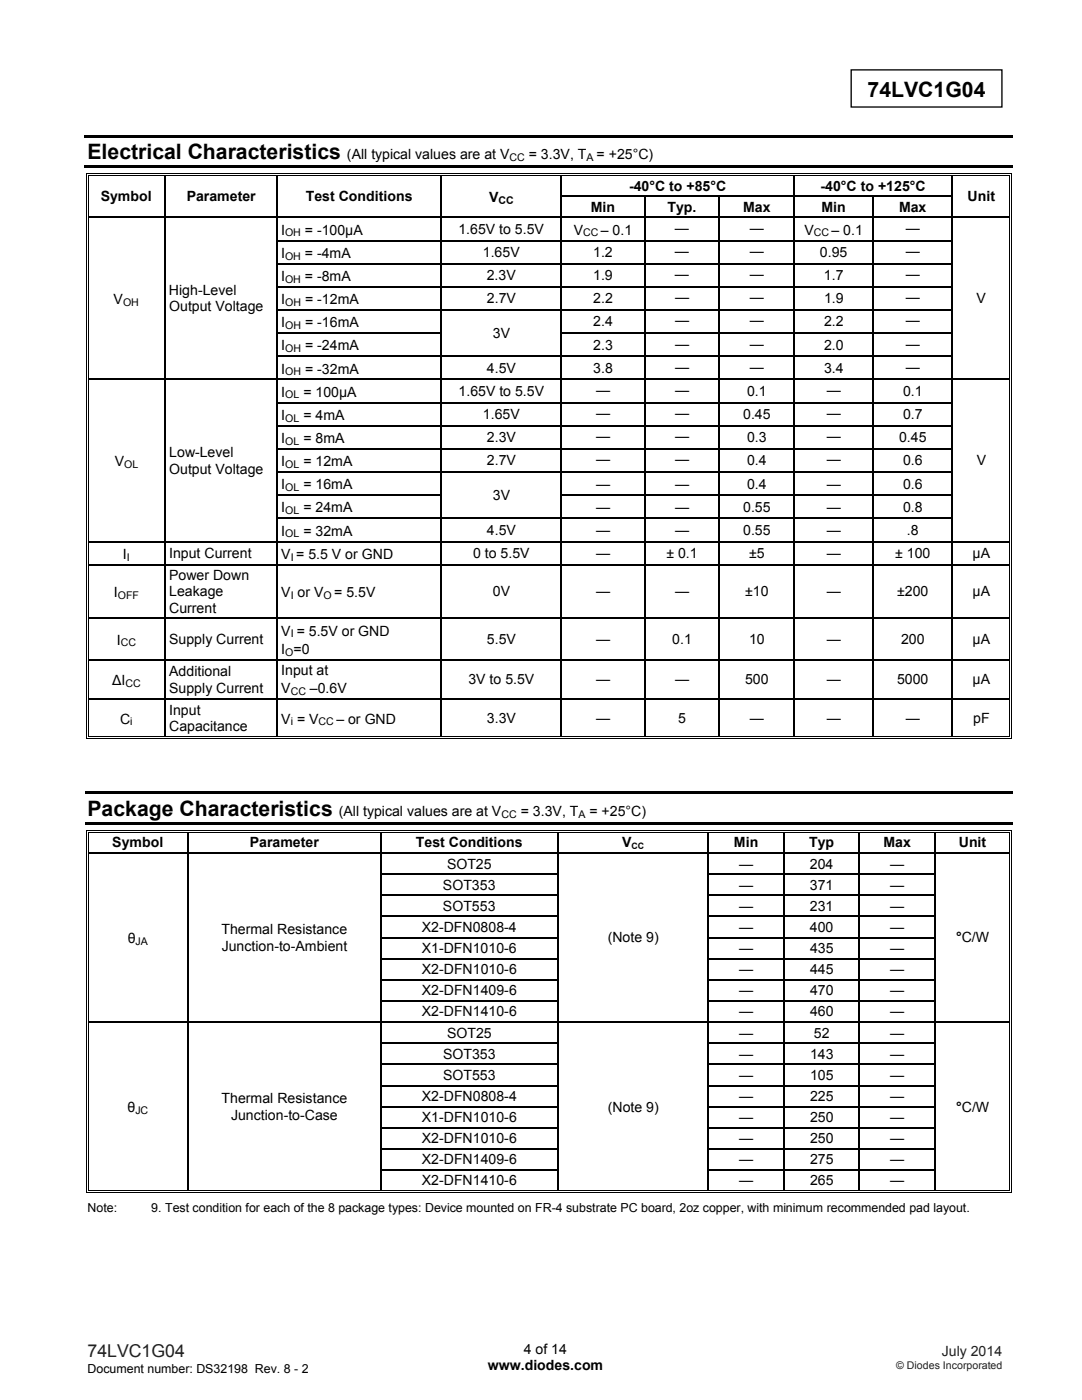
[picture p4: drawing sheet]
<svg xmlns="http://www.w3.org/2000/svg" width="216mm" height="279mm" viewBox="0 0 216 279" stroke-linecap="round" stroke-linejoin="round" font-family="sans-serif">
<defs><g id="words">
<g font-size="4.2">
<text x="173.1" y="19.3">74LVC1G04</text>
<text x="17.5" y="31.7">Electrical Characteristics</text>
<text x="17.5" y="162.8">Package Characteristics</text>
</g>
<text font-size="3.5" fill="#231f20" x="17.5" y="270.9">74LVC1G04</text>
<g font-size="2.8">
<text x="69.2" y="31.7">(All typical values are at V</text>
<text x="105.5" y="31.7">= 3.3V, T</text>
<text x="119" y="31.7">= +25°C)</text>
<text x="20.1" y="40.2">Symbol</text>
<text x="37.3" y="40.2">Parameter</text>
<text x="61" y="40.2">Test Conditions</text>
<text x="97.6" y="40.3">V</text>
<text x="125.5" y="38">-40°C to +85°C</text>
<text x="163.7" y="38">-40°C to +125°C</text>
<text x="193.1" y="40.2">Unit</text>
<text x="56.1" y="46.8">I</text>
<text x="60.8" y="46.8">= -100μA</text>
<text x="91.5" y="46.7">1.65V to 5.5V</text>
<text x="114.5" y="46.8">V</text>
<text x="117.9" y="42.2">Min</text>
<text x="119.9" y="46.8">– 0.1</text>
<text x="133.2" y="42.2">Typ.</text>
<text x="134.7" y="46.5">—</text>
<text x="148.3" y="42.2">Max</text>
<text x="149.6" y="46.5">—</text>
<text x="160.5" y="46.8">V</text>
<text x="163.9" y="42.2">Min</text>
<text x="165.9" y="46.8">– 0.1</text>
<text x="179.4" y="42.2">Max</text>
<text x="180.7" y="46.5">—</text>
<text x="56.1" y="51.4">I</text>
<text x="60.8" y="51.4">= -4mA</text>
<text x="96.4" y="51.3">1.65V</text>
<text x="118.4" y="51.3">1.2</text>
<text x="134.7" y="51.1">—</text>
<text x="149.6" y="51.1">—</text>
<text x="163.6" y="51.3">0.95</text>
<text x="180.7" y="51.1">—</text>
<text x="33.7" y="58.9">High-Level</text>
<text x="56.1" y="56">I</text>
<text x="60.8" y="56">= -8mA</text>
<text x="97.1" y="55.9">2.3V</text>
<text x="118.4" y="55.9">1.9</text>
<text x="134.7" y="55.7">—</text>
<text x="149.6" y="55.7">—</text>
<text x="164.4" y="55.9">1.7</text>
<text x="180.7" y="55.7">—</text>
<text x="22.7" y="60.7">V</text>
<text x="33.8" y="62.1">Output Voltage</text>
<text x="56.1" y="60.7">I</text>
<text x="56.1" y="65.3">I</text>
<text x="60.9" y="60.7">= -12mA</text>
<text x="60.9" y="65.3">= -16mA</text>
<text x="97.2" y="60.5">2.7V</text>
<text x="118.4" y="60.5">2.2</text>
<text x="118.4" y="65.2">2.4</text>
<text x="134.7" y="60.3">—</text>
<text x="134.7" y="65">—</text>
<text x="149.6" y="60.3">—</text>
<text x="149.6" y="65">—</text>
<text x="164.4" y="60.5">1.9</text>
<text x="164.4" y="65.2">2.2</text>
<text x="180.7" y="60.3">—</text>
<text x="180.7" y="65">—</text>
<text x="194.9" y="60.5">V</text>
<text x="56.1" y="69.9">I</text>
<text x="60.9" y="69.9">= -24mA</text>
<text x="98.3" y="67.5">3V</text>
<text x="118.4" y="69.8">2.3</text>
<text x="134.7" y="69.6">—</text>
<text x="149.6" y="69.6">—</text>
<text x="164.4" y="69.8">2.0</text>
<text x="180.7" y="69.6">—</text>
<text x="56.1" y="74.5">I</text>
<text x="60.9" y="74.5">= -32mA</text>
<text x="97.2" y="74.4">4.5V</text>
<text x="118.4" y="74.4">3.8</text>
<text x="134.7" y="74.2">—</text>
<text x="149.6" y="74.2">—</text>
<text x="164.4" y="74.4">3.4</text>
<text x="180.7" y="74.2">—</text>
<text x="56.1" y="83.8">I</text>
<text x="56.1" y="79.2">I</text>
<text x="60.5" y="79.2">= 100μA</text>
<text x="60.5" y="83.8">= 4mA</text>
<text x="91.5" y="79">1.65V to 5.5V</text>
<text x="96.4" y="83.7">1.65V</text>
<text x="118.9" y="78.8">—</text>
<text x="118.9" y="83.4">—</text>
<text x="134.7" y="78.8">—</text>
<text x="134.7" y="83.4">—</text>
<text x="148.3" y="83.7">0.45</text>
<text x="149.1" y="79">0.1</text>
<text x="165" y="78.8">—</text>
<text x="165" y="83.4">—</text>
<text x="180.2" y="79">0.1</text>
<text x="180.2" y="83.7">0.7</text>
<text x="56.1" y="88.4">I</text>
<text x="60.5" y="88.4">= 8mA</text>
<text x="97.2" y="88.3">2.3V</text>
<text x="118.9" y="88.1">—</text>
<text x="134.7" y="88.1">—</text>
<text x="149.1" y="88.3">0.3</text>
<text x="165" y="88.1">—</text>
<text x="179.4" y="88.3">0.45</text>
<text x="22.9" y="93">V</text>
<text x="33.8" y="91.3">Low-Level</text>
<text x="33.8" y="94.5">Output Voltage</text>
<text x="56.1" y="93">I</text>
<text x="60.5" y="93">= 12mA</text>
<text x="97.2" y="92.9">2.7V</text>
<text x="118.9" y="92.7">—</text>
<text x="134.7" y="92.7">—</text>
<text x="149.1" y="92.9">0.4</text>
<text x="165" y="92.7">—</text>
<text x="180.2" y="92.9">0.6</text>
<text x="194.9" y="92.9">V</text>
<text x="56.1" y="97.6">I</text>
<text x="60.5" y="97.6">= 16mA</text>
<text x="98.3" y="99.8">3V</text>
<text x="118.9" y="97.5">—</text>
<text x="134.7" y="97.5">—</text>
<text x="149.1" y="97.5">0.4</text>
<text x="165" y="97.5">—</text>
<text x="180.2" y="97.5">0.6</text>
<text x="56.1" y="102.3">I</text>
<text x="56.1" y="106.9">I</text>
<text x="60.5" y="102.3">= 24mA</text>
<text x="60.5" y="106.9">= 32mA</text>
<text x="97.2" y="106.7">4.5V</text>
<text x="118.9" y="106.7">—</text>
<text x="118.9" y="102.1">—</text>
<text x="134.7" y="106.7">—</text>
<text x="134.7" y="102.1">—</text>
<text x="148.3" y="106.7">0.55</text>
<text x="148.3" y="102.1">0.55</text>
<text x="165" y="106.7">—</text>
<text x="165" y="102.1">—</text>
<text x="180.2" y="102.1">0.8</text>
<text x="181" y="106.7">.8</text>
<text x="24.5" y="111.5">I</text>
<text x="33.8" y="111.4">Input Current</text>
<text x="56.1" y="111.5">V = 5.5 V or GND</text>
<text x="94.4" y="111.4">0 to 5.5V</text>
<text x="118.9" y="111.4">—</text>
<text x="133" y="111.4">± 0.1</text>
<text x="149.5" y="111.4">±5</text>
<text x="165" y="111.4">—</text>
<text x="178.6" y="111.4">± 100</text>
<text x="194.1" y="111.4">μA</text>
<text x="22.7" y="119.2">I</text>
<text x="33.8" y="115.8">Power Down</text>
<text x="33.8" y="119">Leakage</text>
<text x="56.1" y="119.2">V or V</text>
<text x="66.7" y="119.2">= 5.5V</text>
<text x="98.3" y="119">0V</text>
<text x="118.9" y="119">—</text>
<text x="134.7" y="119">—</text>
<text x="148.7" y="119">±10</text>
<text x="165" y="119">—</text>
<text x="179" y="119">±200</text>
<text x="194.1" y="119">μA</text>
<text x="33.8" y="122.3">Current</text>
<text x="23.3" y="128.7">I</text>
<text x="33.8" y="128.5">Supply Current</text>
<text x="56.1" y="130.5">I =0</text>
<text x="56.1" y="126.9">V = 5.5V or GND</text>
<text x="97.2" y="128.5">5.5V</text>
<text x="118.9" y="128.5">—</text>
<text x="134.2" y="128.5">0.1</text>
<text x="149.5" y="128.5">10</text>
<text x="165" y="128.5">—</text>
<text x="179.8" y="128.5">200</text>
<text x="194.1" y="128.5">μA</text>
<text x="22.4" y="136.7">∆I</text>
<text x="33.8" y="135">Additional</text>
<text x="56.1" y="134.8">Input at</text>
<text x="93.5" y="136.6">3V to 5.5V</text>
<text x="118.9" y="136.6">—</text>
<text x="134.7" y="136.6">—</text>
<text x="148.7" y="136.6">500</text>
<text x="165" y="136.6">—</text>
<text x="179" y="136.6">5000</text>
<text x="194.1" y="136.6">μA</text>
<text x="33.8" y="138.2">Supply Current</text>
<text x="33.8" y="142.6">Input</text>
<text x="56.1" y="138.4">V</text>
<text x="61.8" y="138.4">–0.6V</text>
<text x="24" y="144.4">C</text>
<text x="33.8" y="145.9">Capacitance</text>
<text x="56.1" y="144.4">V = V</text>
<text x="67.1" y="144.4">– or GND</text>
<text x="97.2" y="144.3">3.3V</text>
<text x="118.9" y="144.3">—</text>
<text x="135.3" y="144.3">5</text>
<text x="149.6" y="144.3">—</text>
<text x="165" y="144.3">—</text>
<text x="180.7" y="144.3">—</text>
<text x="194.2" y="144.3">pF</text>
<text x="67.6" y="162.8">(All typical values are at V</text>
<text x="103.9" y="162.8">= 3.3V, T</text>
<text x="117.6" y="162.8">= +25°C)</text>
<text x="22.4" y="169.1">Symbol</text>
<text x="49.8" y="169.1">Parameter</text>
<text x="83" y="169.1">Test Conditions</text>
<text x="89.2" y="173.3">SOT25</text>
<text x="124.1" y="169.1">V</text>
<text x="146.5" y="169.1">Min</text>
<text x="147.5" y="173.3">—</text>
<text x="161.4" y="169.1">Typ</text>
<text x="161.6" y="173.3">204</text>
<text x="176.3" y="169.1">Max</text>
<text x="177.6" y="173.3">—</text>
<text x="191.3" y="169.1">Unit</text>
<text x="88.4" y="177.6">SOT353</text>
<text x="147.5" y="177.6">—</text>
<text x="161.6" y="177.6">371</text>
<text x="177.6" y="177.6">—</text>
<text x="84.2" y="186">X2-DFN0808-4</text>
<text x="88.4" y="181.8">SOT553</text>
<text x="147.5" y="186">—</text>
<text x="147.5" y="181.8">—</text>
<text x="161.6" y="186">400</text>
<text x="161.6" y="181.8">231</text>
<text x="177.6" y="186">—</text>
<text x="177.6" y="181.8">—</text>
<text x="25.5" y="188.2">θ</text>
<text x="44.2" y="186.5">Thermal Resistance</text>
<text x="44.2" y="189.7">Junction-to-Ambient</text>
<text x="84.2" y="190.2">X1-DFN1010-6</text>
<text x="121.3" y="188.1">(Note 9)</text>
<text x="147.5" y="190.2">—</text>
<text x="161.6" y="190.2">435</text>
<text x="177.6" y="190.2">—</text>
<text x="190.8" y="188.1">°C/W</text>
<text x="84.2" y="194.4">X2-DFN1010-6</text>
<text x="147.5" y="194.4">—</text>
<text x="161.6" y="194.4">445</text>
<text x="177.6" y="194.4">—</text>
<text x="84.2" y="198.6">X2-DFN1409-6</text>
<text x="84.2" y="202.8">X2-DFN1410-6</text>
<text x="147.5" y="198.6">—</text>
<text x="147.5" y="202.8">—</text>
<text x="161.6" y="198.6">470</text>
<text x="161.6" y="202.8">460</text>
<text x="177.6" y="198.6">—</text>
<text x="177.6" y="202.8">—</text>
<text x="89.2" y="207.1">SOT25</text>
<text x="147.5" y="207.1">—</text>
<text x="162.4" y="207.1">52</text>
<text x="177.6" y="207.1">—</text>
<text x="88.4" y="211.3">SOT353</text>
<text x="88.4" y="215.5">SOT553</text>
<text x="147.5" y="211.3">—</text>
<text x="147.5" y="215.5">—</text>
<text x="161.6" y="211.3">143</text>
<text x="161.6" y="215.5">105</text>
<text x="177.6" y="211.3">—</text>
<text x="177.6" y="215.5">—</text>
<text x="25.4" y="222">θ</text>
<text x="44.2" y="220.2">Thermal Resistance</text>
<text x="84.2" y="219.7">X2-DFN0808-4</text>
<text x="121.3" y="221.8">(Note 9)</text>
<text x="147.5" y="219.7">—</text>
<text x="161.6" y="219.7">225</text>
<text x="177.6" y="219.7">—</text>
<text x="190.8" y="221.8">°C/W</text>
<text x="46.1" y="223.4">Junction-to-Case</text>
<text x="84.2" y="223.9">X1-DFN1010-6</text>
<text x="147.5" y="223.9">—</text>
<text x="161.6" y="223.9">250</text>
<text x="177.6" y="223.9">—</text>
<text x="84.2" y="228.1">X2-DFN1010-6</text>
<text x="84.2" y="232.4">X2-DFN1409-6</text>
<text x="147.5" y="228.1">—</text>
<text x="147.5" y="232.4">—</text>
<text x="161.6" y="228.1">250</text>
<text x="161.6" y="232.4">275</text>
<text x="177.6" y="228.1">—</text>
<text x="177.6" y="232.4">—</text>
<text x="84.2" y="236.6">X2-DFN1410-6</text>
<text x="147.5" y="236.6">—</text>
<text x="161.6" y="236.6">265</text>
<text x="177.6" y="236.6">—</text>
<text x="97.3" y="273.5">www.diodes.com</text>
<text x="104.5" y="270.2">4 of 14</text>
</g>
<text font-size="2.8" fill="#231f20" x="187.9" y="270.6">July 2014</text>
<g font-size="2.5">
<text x="17.5" y="241.8">Note:</text>
<text x="30.2" y="241.8">9. Test condition for each of the 8 package types: Device mounted on FR-4 substrate PC board, 2oz copper, with minimum recommended pad layout.</text>
<text x="17.5" y="274">Document number: DS32198 Rev. 8 - 2</text>
</g>
<g font-size="2.1">
<text x="101.7" y="32.1">CC</text>
<text x="117" y="32.1">A</text>
<text x="99.5" y="40.6">CC</text>
<text x="56.9" y="47.2">OH</text>
<text x="116.4" y="47.2">CC</text>
<text x="162.4" y="47.2">CC</text>
<text x="56.9" y="51.8">OH</text>
<text x="56.9" y="56.4">OH</text>
<text x="24.6" y="61">OH</text>
<text x="56.9" y="61">OH</text>
<text x="56.9" y="65.7">OH</text>
<text x="56.9" y="70.3">OH</text>
<text x="56.9" y="74.9">OH</text>
<text x="56.9" y="79.5">OL</text>
<text x="56.9" y="84.1">OL</text>
<text x="56.9" y="88.8">OL</text>
<text x="24.8" y="93.4">OL</text>
<text x="56.9" y="93.4">OL</text>
<text x="56.9" y="98">OL</text>
<text x="56.9" y="102.6">OL</text>
<text x="56.9" y="107.3">OL</text>
<text x="25.3" y="111.9">I</text>
<text x="58" y="111.9">I</text>
<text x="23.5" y="119.5">OFF</text>
<text x="58" y="119.5">I</text>
<text x="64.6" y="119.5">O</text>
<text x="24.1" y="129">CC</text>
<text x="56.9" y="130.9">O</text>
<text x="58" y="127.2">I</text>
<text x="25" y="137.1">CC</text>
<text x="58" y="138.7">CC</text>
<text x="26" y="144.8">i</text>
<text x="58" y="144.8">i</text>
<text x="63.6" y="144.8">CC</text>
<text x="100.1" y="163.2">CC</text>
<text x="115.4" y="163.2">A</text>
<text x="27.1" y="188.6">JA</text>
<text x="27" y="222.3">JC</text>
</g>
<text font-size="2.1" fill="#231f20" x="178.8" y="273.2">© Diodes Incorporated</text>
<text font-size="1.8" x="126" y="169.5">CC</text>
</g></defs>
<path d="M169.8 13.9h30.1v7.5h-30.1z" fill="none" stroke="#000" stroke-width=".26"/>
<g fill="#000">
<path d="M16.9 26.9h185.2v.5h-185.2zM16.9 33h185.2v.5h-185.2zM17.2 34.6h.2v.5h-.2zM17.2 34.6h.5v.1h-.5zM17.2 39.1h.2v.2h-.2zM17.5 34.9h.2v.2h-.2zM17.5 39.1h.2v.2h-.2zM32.8 35.1h.3zM32.8 34.6h.5v.1h-.5zM32.8 34.9h.5v.2h-.5zM32.8 39.1h.3v.2h-.3zM55.2 35.1h.3z"/>
<path d="M55.2 34.6h.5v.1h-.5zM55.2 34.9h.5v.2h-.5zM55.2 39.1h.3v.2h-.3zM87.9 35.1h.3zM87.9 34.6h.5v.1h-.5zM87.9 34.9h.5v.2h-.5zM87.9 39.1h.3v.2h-.3zM111.9 35.1h.3zM111.9 34.6h.5v.1h-.5zM111.9 34.9h.5v.2h-.5zM111.9 39.1h.3v.2h-.3zM128.5 39.1h.3v.2h-.3z"/>
<path d="M143.4 39.1h.3v.2h-.3zM158.3 35.1h.3zM158.3 34.6h.6v.1h-.6zM158.3 34.9h.6v.2h-.6zM158.3 39.1h.3v.2h-.3zM174.1 39.1h.3v.2h-.3zM189.9 35.1h.2zM189.9 34.6h.5v.1h-.5zM189.9 34.9h.5v.2h-.5zM189.9 39.1h.2v.2h-.2zM201.4 34.6h.5v.1h-.5zM201.4 34.9h.1v.2h-.1z"/>
<path d="M201.4 39.1h.1v.2h-.1zM201.7 34.6h.2v.5h-.2zM201.7 39.1h.2v.2h-.2zM17.2 43.3h.2v.2h-.2zM17.2 47.9h.2v.3h-.2zM17.2 52.5h.2v.3h-.2zM17.2 57.1h.2v.3h-.2zM17.5 43.3h.2v.2h-.2zM17.5 47.9h.2v.3h-.2zM17.5 52.5h.2v.3h-.2zM17.5 57.1h.2v.3h-.2zM32.8 43.3h.3v.2h-.3z"/>
<path d="M32.8 47.9h.3v.3h-.3zM32.8 52.5h.3v.3h-.3zM32.8 57.1h.3v.3h-.3zM55.2 43.3h.3v.2h-.3zM55.2 47.9h.3v.3h-.3zM55.2 52.5h.3v.3h-.3zM55.2 57.1h.3v.3h-.3zM87.9 43.3h.3v.2h-.3zM87.9 47.9h.3v.3h-.3zM87.9 52.5h.3v.3h-.3zM87.9 57.1h.3v.3h-.3zM111.9 43.3h.3v.2h-.3z"/>
<path d="M111.9 47.9h.3v.3h-.3zM111.9 52.5h.3v.3h-.3zM111.9 57.1h.3v.3h-.3zM128.5 43.3h.3v.2h-.3zM128.5 47.9h.3v.3h-.3zM128.5 52.5h.3v.3h-.3zM128.5 57.1h.3v.3h-.3zM143.4 43.3h.3v.2h-.3zM143.4 47.9h.3v.3h-.3zM143.4 52.5h.3v.3h-.3zM143.4 57.1h.3v.3h-.3zM158.3 43.3h.3v.2h-.3z"/>
<path d="M158.3 47.9h.3v.3h-.3zM158.3 52.5h.3v.3h-.3zM158.3 57.1h.3v.3h-.3zM174.1 43.3h.3v.2h-.3zM174.1 47.9h.3v.3h-.3zM174.1 52.5h.3v.3h-.3zM174.1 57.1h.3v.3h-.3zM189.9 43.3h.2v.2h-.2zM189.9 47.9h.2v.3h-.2zM189.9 52.5h.2v.3h-.2zM189.9 57.1h.2v.3h-.2zM201.4 43.3h.1v.2h-.1z"/>
<path d="M201.4 47.9h.1v.3h-.1zM201.4 52.5h.1v.3h-.1zM201.4 57.1h.1v.3h-.1zM201.7 43.3h.2v.2h-.2zM201.7 47.9h.2v.3h-.2zM201.7 52.5h.2v.3h-.2zM201.7 57.1h.2v.3h-.2zM17.2 61.7h.2v.3h-.2zM17.2 66.4h.2v.3h-.2zM17.2 71h.2v.3h-.2zM17.2 75.6h.2v.3h-.2zM17.5 61.7h.2v.3h-.2z"/>
<path d="M17.5 66.4h.2v.3h-.2zM17.5 71h.2v.3h-.2zM17.5 75.6h.2v.3h-.2zM32.8 61.7h.3v.3h-.3zM32.8 66.4h.3v.3h-.3zM32.8 71h.3v.3h-.3zM32.8 75.6h.3v.3h-.3zM55.2 61.7h.3v.3h-.3zM55.2 66.4h.3v.3h-.3zM55.2 71h.3v.3h-.3zM55.2 75.6h.3v.3h-.3zM87.9 61.7h.3v.3h-.3z"/>
<path d="M87.9 66.4h.3v.3h-.3zM87.9 71h.3v.3h-.3zM87.9 75.6h.3v.3h-.3zM111.9 61.7h.3v.3h-.3zM111.9 66.4h.3v.3h-.3zM111.9 71h.3v.3h-.3zM111.9 75.6h.3v.3h-.3zM128.5 61.7h.3v.3h-.3zM128.5 66.4h.3v.3h-.3zM128.5 71h.3v.3h-.3zM128.5 75.6h.3v.3h-.3zM143.4 61.7h.3v.3h-.3z"/>
<path d="M143.4 66.4h.3v.3h-.3zM143.4 71h.3v.3h-.3zM143.4 75.6h.3v.3h-.3zM158.3 61.7h.3v.3h-.3zM158.3 66.4h.3v.3h-.3zM158.3 71h.3v.3h-.3zM158.3 75.6h.3v.3h-.3zM174.1 61.7h.3v.3h-.3zM174.1 66.4h.3v.3h-.3zM174.1 71h.3v.3h-.3zM174.1 75.6h.3v.3h-.3zM189.9 61.7h.2v.3h-.2z"/>
<path d="M189.9 66.4h.2v.3h-.2zM189.9 71h.2v.3h-.2zM189.9 75.6h.2v.3h-.2zM201.4 61.7h.1v.3h-.1zM201.4 66.4h.1v.3h-.1zM201.4 71h.1v.3h-.1zM201.4 75.6h.1v.3h-.1zM201.7 61.7h.2v.3h-.2zM201.7 66.4h.2v.3h-.2zM201.7 71h.2v.3h-.2zM201.7 75.6h.2v.3h-.2zM17.2 80.2h.2v.3h-.2z"/>
<path d="M17.2 84.9h.2v.2h-.2zM17.2 89.5h.2v.2h-.2zM17.2 94.1h.2v.3h-.2zM17.2 98.7h.2v.3h-.2zM17.5 80.2h.2v.3h-.2zM17.5 84.9h.2v.2h-.2zM17.5 89.5h.2v.2h-.2zM17.5 94.1h.2v.3h-.2zM17.5 98.7h.2v.3h-.2zM32.8 80.2h.3v.3h-.3zM32.8 84.9h.3v.2h-.3zM32.8 89.5h.3v.2h-.3z"/>
<path d="M32.8 94.1h.3v.3h-.3zM32.8 98.7h.3v.3h-.3zM55.2 80.2h.3v.3h-.3zM55.2 84.9h.3v.2h-.3zM55.2 89.5h.3v.2h-.3zM55.2 94.1h.3v.3h-.3zM55.2 98.7h.3v.3h-.3zM87.9 80.2h.3v.3h-.3zM87.9 84.9h.3v.2h-.3zM87.9 89.5h.3v.2h-.3zM87.9 94.1h.3v.3h-.3zM87.9 98.7h.3v.3h-.3z"/>
<path d="M111.9 80.2h.3v.3h-.3zM111.9 84.9h.3v.2h-.3zM111.9 89.5h.3v.2h-.3zM111.9 94.1h.3v.3h-.3zM111.9 98.7h.3v.3h-.3zM128.5 80.2h.3v.3h-.3zM128.5 84.9h.3v.2h-.3zM128.5 89.5h.3v.2h-.3zM128.5 94.1h.3v.3h-.3zM128.5 98.7h.3v.3h-.3zM143.4 80.2h.3v.3h-.3zM143.4 84.9h.3v.2h-.3z"/>
<path d="M143.4 89.5h.3v.2h-.3zM143.4 94.1h.3v.3h-.3zM143.4 98.7h.3v.3h-.3zM158.3 80.2h.3v.3h-.3zM158.3 84.9h.3v.2h-.3zM158.3 89.5h.3v.2h-.3zM158.3 94.1h.3v.3h-.3zM158.3 98.7h.3v.3h-.3zM174.1 80.2h.3v.3h-.3zM174.1 84.9h.3v.2h-.3zM174.1 89.5h.3v.2h-.3zM174.1 94.1h.3v.3h-.3z"/>
<path d="M174.1 98.7h.3v.3h-.3zM189.9 80.2h.2v.3h-.2zM189.9 84.9h.2v.2h-.2zM189.9 89.5h.2v.2h-.2zM189.9 94.1h.2v.3h-.2zM189.9 98.7h.2v.3h-.2zM201.4 80.2h.1v.3h-.1zM201.4 84.9h.1v.2h-.1zM201.4 89.5h.1v.2h-.1zM201.4 94.1h.1v.3h-.1zM201.4 98.7h.1v.3h-.1zM201.7 80.2h.2v.3h-.2z"/>
<path d="M201.7 84.9h.2v.2h-.2zM201.7 89.5h.2v.2h-.2zM201.7 94.1h.2v.3h-.2zM201.7 98.7h.2v.3h-.2zM17.2 103.3h.2v.3h-.2zM17.2 108h.2v.2h-.2zM17.2 112.6h.2v.3h-.2zM17.5 103.3h.2v.3h-.2zM17.5 108h.2v.2h-.2zM17.5 112.6h.2v.3h-.2zM32.8 103.3h.3v.3h-.3zM32.8 108h.3v.2h-.3z"/>
<path d="M32.8 112.6h.3v.3h-.3zM55.2 103.3h.3v.3h-.3zM55.2 108h.3v.2h-.3zM55.2 112.6h.3v.3h-.3zM87.9 103.3h.3v.3h-.3zM87.9 108h.3v.2h-.3zM87.9 112.6h.3v.3h-.3zM111.9 103.3h.3v.3h-.3zM111.9 108h.3v.2h-.3zM111.9 112.6h.3v.3h-.3zM128.5 103.3h.3v.3h-.3zM128.5 108h.3v.2h-.3z"/>
<path d="M128.5 112.6h.3v.3h-.3zM143.4 103.3h.3v.3h-.3zM143.4 108h.3v.2h-.3zM143.4 112.6h.3v.3h-.3zM158.3 103.3h.3v.3h-.3zM158.3 108h.3v.2h-.3zM158.3 112.6h.3v.3h-.3zM174.1 103.3h.3v.3h-.3zM174.1 108h.3v.2h-.3zM174.1 112.6h.3v.3h-.3zM189.9 103.3h.2v.3h-.2zM189.9 108h.2v.2h-.2z"/>
<path d="M189.9 112.6h.2v.3h-.2zM201.4 103.3h.1v.3h-.1zM201.4 108h.1v.2h-.1zM201.4 112.6h.1v.3h-.1zM201.7 103.3h.2v.3h-.2zM201.7 108h.2v.2h-.2zM201.7 112.6h.2v.3h-.2zM17.2 123.3h.2v.3h-.2zM17.2 131.6h.2v.2h-.2zM17.2 139.4h.2v.3h-.2zM17.5 123.3h.2v.3h-.2zM17.5 131.6h.2v.2h-.2z"/>
<path d="M17.5 139.4h.2v.3h-.2zM32.8 123.3h.3v.3h-.3zM32.8 131.6h.3v.2h-.3zM32.8 139.4h.3v.3h-.3zM55.2 123.3h.3v.3h-.3zM55.2 131.6h.3v.2h-.3zM55.2 139.4h.3v.3h-.3zM87.9 123.3h.3v.3h-.3zM87.9 131.6h.3v.2h-.3zM87.9 139.4h.3v.3h-.3zM111.9 123.3h.3v.3h-.3zM111.9 131.6h.3v.2h-.3z"/>
<path d="M111.9 139.4h.3v.3h-.3zM128.5 123.3h.3v.3h-.3zM128.5 131.6h.3v.2h-.3zM128.5 139.4h.3v.3h-.3zM143.4 123.3h.3v.3h-.3zM143.4 131.6h.3v.2h-.3zM143.4 139.4h.3v.3h-.3zM158.3 123.3h.3v.3h-.3zM158.3 131.6h.3v.2h-.3zM158.3 139.4h.3v.3h-.3zM174.1 123.3h.3v.3h-.3zM174.1 131.6h.3v.2h-.3z"/>
<path d="M174.1 139.4h.3v.3h-.3zM189.9 123.3h.2v.3h-.2zM189.9 131.6h.2v.2h-.2zM189.9 139.4h.2v.3h-.2zM201.4 123.3h.1v.3h-.1zM201.4 131.6h.1v.2h-.1zM201.4 139.4h.1v.3h-.1zM201.7 123.3h.2v.3h-.2zM201.7 131.6h.2v.2h-.2zM201.7 139.4h.2v.3h-.2zM16.9 158h185.2v.5h-185.2zM17.2 147.3h.5v.1h-.5z"/>
<path d="M17.5 146.9h.2v.2h-.2zM32.8 146.9h.5v.2h-.5zM55.2 146.9h.5v.2h-.5zM87.9 146.9h.5v.2h-.5zM111.9 146.9h.5v.2h-.5zM128.5 146.9h.5v.2h-.5zM143.4 146.9h.5v.2h-.5zM158.3 146.9h.6v.2h-.6zM174.1 146.9h.5v.2h-.5zM189.9 146.9h.5v.2h-.5zM201.4 147.3h.5v.1h-.5zM201.4 146.9h.1v.2h-.1z"/>
<path d="M201.7 146.9h.2v.5h-.2zM16.9 164.1h185.2v.5h-185.2zM17.2 165.7h.2v.5h-.2zM17.2 165.7h.5v.1h-.5zM17.2 170.1h.2v.3h-.2zM17.2 174.3h.2v.3h-.2zM17.2 178.6h.2v.2h-.2zM17.5 166h.2v.2h-.2zM17.5 170.1h.2v.3h-.2zM17.5 174.3h.2v.3h-.2zM17.5 178.6h.2v.2h-.2zM37.4 166.2h.3z"/>
<path d="M37.4 165.7h.5v.1h-.5zM37.4 166h.5v.2h-.5zM37.4 170.1h.3v.3h-.3zM37.4 174.3h.3v.3h-.3zM37.4 178.6h.3v.2h-.3zM75.8 166.2h.3zM75.8 165.7h.5v.1h-.5zM75.8 166h.5v.2h-.5zM75.8 170.1h.3v.3h-.3zM75.8 174.3h.3v.3h-.3zM75.8 178.6h.3v.2h-.3zM111.2 166.2h.3z"/>
<path d="M111.2 165.7h.5v.1h-.5zM111.2 166h.5v.2h-.5zM111.2 170.1h.3v.3h-.3zM111.2 174.3h.3v.3h-.3zM111.2 178.6h.3v.2h-.3zM141.2 166.2h.3zM141.2 165.7h.5v.1h-.5zM141.2 166h.5v.2h-.5zM141.2 170.1h.3v.3h-.3zM141.2 174.3h.3v.3h-.3zM141.2 178.6h.3v.2h-.3zM156.3 166.2h.2z"/>
<path d="M156.3 165.7h.5v.1h-.5zM156.3 166h.5v.2h-.5zM156.3 170.1h.2v.3h-.2zM156.3 174.3h.2v.3h-.2zM156.3 178.6h.2v.2h-.2zM171.4 166.2h.2zM171.4 165.7h.5v.1h-.5zM171.4 166h.5v.2h-.5zM171.4 170.1h.2v.3h-.2zM171.4 174.3h.2v.3h-.2zM171.4 178.6h.2v.2h-.2zM186.4 166.2h.3z"/>
<path d="M186.4 165.7h.5v.1h-.5zM186.4 166h.5v.2h-.5zM186.4 170.1h.3v.3h-.3zM186.4 174.3h.3v.3h-.3zM186.4 178.6h.3v.2h-.3zM201.4 165.7h.5v.1h-.5zM201.4 166h.1v.2h-.1zM201.4 170.1h.1v.3h-.1zM201.4 174.3h.1v.3h-.1zM201.4 178.6h.1v.2h-.1zM201.7 165.7h.2v.5h-.2zM201.7 170.1h.2v.3h-.2z"/>
<path d="M201.7 174.3h.2v.3h-.2zM201.7 178.6h.2v.2h-.2zM17.2 182.8h.2v.2h-.2zM17.2 187h.2v.3h-.2zM17.2 191.2h.2v.3h-.2zM17.2 195.4h.2v.3h-.2zM17.2 199.6h.2v.3h-.2zM17.5 182.8h.2v.2h-.2zM17.5 187h.2v.3h-.2zM17.5 191.2h.2v.3h-.2zM17.5 195.4h.2v.3h-.2zM17.5 199.6h.2v.3h-.2z"/>
<path d="M37.4 182.8h.3v.2h-.3zM37.4 187h.3v.3h-.3zM37.4 191.2h.3v.3h-.3zM37.4 195.4h.3v.3h-.3zM37.4 199.6h.3v.3h-.3zM75.8 182.8h.3v.2h-.3zM75.8 187h.3v.3h-.3zM75.8 191.2h.3v.3h-.3zM75.8 195.4h.3v.3h-.3zM75.8 199.6h.3v.3h-.3zM111.2 182.8h.3v.2h-.3zM111.2 187h.3v.3h-.3z"/>
<path d="M111.2 191.2h.3v.3h-.3zM111.2 195.4h.3v.3h-.3zM111.2 199.6h.3v.3h-.3zM141.2 182.8h.3v.2h-.3zM141.2 187h.3v.3h-.3zM141.2 191.2h.3v.3h-.3zM141.2 195.4h.3v.3h-.3zM141.2 199.6h.3v.3h-.3zM156.3 182.8h.2v.2h-.2zM156.3 187h.2v.3h-.2zM156.3 191.2h.2v.3h-.2zM156.3 195.4h.2v.3h-.2z"/>
<path d="M156.3 199.6h.2v.3h-.2zM171.4 182.8h.2v.2h-.2zM171.4 187h.2v.3h-.2zM171.4 191.2h.2v.3h-.2zM171.4 195.4h.2v.3h-.2zM171.4 199.6h.2v.3h-.2zM186.4 182.8h.3v.2h-.3zM186.4 187h.3v.3h-.3zM186.4 191.2h.3v.3h-.3zM186.4 195.4h.3v.3h-.3zM186.4 199.6h.3v.3h-.3zM201.4 182.8h.1v.2h-.1z"/>
<path d="M201.4 187h.1v.3h-.1zM201.4 191.2h.1v.3h-.1zM201.4 195.4h.1v.3h-.1zM201.4 199.6h.1v.3h-.1zM201.7 182.8h.2v.2h-.2zM201.7 187h.2v.3h-.2zM201.7 191.2h.2v.3h-.2zM201.7 195.4h.2v.3h-.2zM201.7 199.6h.2v.3h-.2zM17.2 203.9h.2v.2h-.2zM17.2 208.1h.2v.2h-.2zM17.2 212.3h.2v.3h-.2z"/>
<path d="M17.2 216.5h.2v.3h-.2zM17.5 203.9h.2v.2h-.2zM17.5 208.1h.2v.2h-.2zM17.5 212.3h.2v.3h-.2zM17.5 216.5h.2v.3h-.2zM37.4 203.9h.3v.2h-.3zM37.4 208.1h.3v.2h-.3zM37.4 212.3h.3v.3h-.3zM37.4 216.5h.3v.3h-.3zM75.8 203.9h.3v.2h-.3zM75.8 208.1h.3v.2h-.3zM75.8 212.3h.3v.3h-.3z"/>
<path d="M75.8 216.5h.3v.3h-.3zM111.2 203.9h.3v.2h-.3zM111.2 208.1h.3v.2h-.3zM111.2 212.3h.3v.3h-.3zM111.2 216.5h.3v.3h-.3zM141.2 203.9h.3v.2h-.3zM141.2 208.1h.3v.2h-.3zM141.2 212.3h.3v.3h-.3zM141.2 216.5h.3v.3h-.3zM156.3 203.9h.2v.2h-.2zM156.3 208.1h.2v.2h-.2zM156.3 212.3h.2v.3h-.2z"/>
<path d="M156.3 216.5h.2v.3h-.2zM171.4 203.9h.2v.2h-.2zM171.4 208.1h.2v.2h-.2zM171.4 212.3h.2v.3h-.2zM171.4 216.5h.2v.3h-.2zM186.4 203.9h.3v.2h-.3zM186.4 208.1h.3v.2h-.3zM186.4 212.3h.3v.3h-.3zM186.4 216.5h.3v.3h-.3zM201.4 203.9h.1v.2h-.1zM201.4 208.1h.1v.2h-.1zM201.4 212.3h.1v.3h-.1z"/>
<path d="M201.4 216.5h.1v.3h-.1zM201.7 203.9h.2v.2h-.2zM201.7 208.1h.2v.2h-.2zM201.7 212.3h.2v.3h-.2zM201.7 216.5h.2v.3h-.2zM17.2 220.7h.2v.3h-.2zM17.2 224.9h.2v.3h-.2zM17.2 229.2h.2v.2h-.2zM17.2 233.4h.2v.2h-.2zM17.2 237.9h.5v.2h-.5zM17.5 220.7h.2v.3h-.2zM17.5 224.9h.2v.3h-.2z"/>
<path d="M17.5 229.2h.2v.2h-.2zM17.5 233.4h.2v.2h-.2zM17.5 237.6h.2v.2h-.2zM37.4 220.7h.3v.3h-.3zM37.4 224.9h.3v.3h-.3zM37.4 229.2h.3v.2h-.3zM37.4 233.4h.3v.2h-.3zM37.4 237.6h.5v.2h-.5zM75.8 220.7h.3v.3h-.3zM75.8 224.9h.3v.3h-.3zM75.8 229.2h.3v.2h-.3zM75.8 233.4h.3v.2h-.3z"/>
<path d="M75.8 237.6h.5v.2h-.5zM111.2 220.7h.3v.3h-.3zM111.2 224.9h.3v.3h-.3zM111.2 229.2h.3v.2h-.3zM111.2 233.4h.3v.2h-.3zM111.2 237.6h.5v.2h-.5zM141.2 220.7h.3v.3h-.3zM141.2 224.9h.3v.3h-.3zM141.2 229.2h.3v.2h-.3zM141.2 233.4h.3v.2h-.3zM141.2 237.6h.5v.2h-.5zM156.3 220.7h.2v.3h-.2z"/>
<path d="M156.3 224.9h.2v.3h-.2zM156.3 229.2h.2v.2h-.2zM156.3 233.4h.2v.2h-.2zM156.3 237.6h.5v.2h-.5zM171.4 220.7h.2v.3h-.2zM171.4 224.9h.2v.3h-.2zM171.4 229.2h.2v.2h-.2zM171.4 233.4h.2v.2h-.2zM171.4 237.6h.5v.2h-.5zM186.4 220.7h.3v.3h-.3zM186.4 224.9h.3v.3h-.3zM186.4 229.2h.3v.2h-.3z"/>
<path d="M186.4 233.4h.3v.2h-.3zM186.4 237.6h.5v.2h-.5zM201.4 220.7h.1v.3h-.1zM201.4 224.9h.1v.3h-.1zM201.4 229.2h.1v.2h-.1zM201.4 233.4h.1v.2h-.1zM201.4 237.9h.5v.2h-.5zM201.4 237.6h.1v.2h-.1zM201.7 220.7h.2v.3h-.2zM201.7 224.9h.2v.3h-.2zM201.7 229.2h.2v.2h-.2zM201.7 233.4h.2v.2h-.2z"/>
<path d="M201.7 237.6h.2v.5h-.2z"/>
</g>
<g fill="none" stroke="#000" stroke-width=".2">
<path d="M17.3 35.1v4M17.3 39.3v4M17.6 35.1v4M17.6 39.3v4M17.7 34.6h15.1M17.7 35h15.1M33.3 34.6h21.9M33.3 35h21.9M55.7 34.6h32.2M55.7 35h32.2M88.4 34.6h23.5M88.4 35h23.5"/>
<path d="M112.4 34.6h45.9M112.4 35h45.9M158.9 34.6h31M158.9 35h31M190.4 34.6h11M190.4 35h11M201.4 35.1v4M201.4 39.3v4M201.8 35.1v4M201.8 39.3v4M17.3 43.5v4.4M17.3 48.2v4.3"/>
<path d="M17.3 52.8v4.3M17.3 57.4v4.3M17.6 43.5v4.4M17.6 48.2v4.3M17.6 52.8v4.3M17.6 57.4v4.3M201.4 43.5v4.4M201.4 48.2v4.3M201.4 52.8v4.3M201.4 57.4v4.3M201.8 43.5v4.4M201.8 48.2v4.3"/>
<path d="M201.8 52.8v4.3M201.8 57.4v4.3M17.3 62v4.4M17.3 66.7v4.3M17.3 71.3v4.3M17.3 75.9v4.3M17.6 62v4.4M17.6 66.7v4.3M17.6 71.3v4.3M17.6 75.9v4.3M201.4 62v4.4M201.4 66.7v4.3"/>
<path d="M201.4 71.3v4.3M201.4 75.9v4.3M201.8 62v4.4M201.8 66.7v4.3M201.8 71.3v4.3M201.8 75.9v4.3M17.3 80.5v4.4M17.3 85.1v4.4M17.3 89.7v4.4M17.3 94.4v4.3M17.3 99v4.3M17.6 80.5v4.4"/>
<path d="M17.6 85.1v4.4M17.6 89.7v4.4M17.6 94.4v4.3M17.6 99v4.3M201.4 80.5v4.4M201.4 85.1v4.4M201.4 89.7v4.4M201.4 94.4v4.3M201.4 99v4.3M201.8 80.5v4.4M201.8 85.1v4.4M201.8 89.7v4.4"/>
<path d="M201.8 94.4v4.3M201.8 99v4.3M17.3 103.6v4.4M17.3 108.2v4.4M17.3 112.9v10.4M17.6 103.6v4.4M17.6 108.2v4.4M17.6 112.9v10.4M201.4 103.6v4.4M201.4 108.2v4.4M201.4 112.9v10.4M201.8 103.6v4.4"/>
<path d="M201.8 108.2v4.4M201.8 112.9v10.4M17.3 123.6v8M17.3 131.8v7.6M17.3 139.7v7.7M17.6 123.6v8M17.6 131.8v7.6M17.6 139.7v7.2M201.4 123.6v8M201.4 131.8v7.6M201.4 139.7v7.2M201.8 123.6v8"/>
<path d="M201.8 131.8v7.6M201.8 139.7v7.2M17.7 147.3h183.7M17.7 147h15.1M33.3 147h21.9M55.7 147h32.2M88.4 147h23.5M112.4 147h16.1M129 147h14.4M143.9 147h14.4M158.9 147h15.2M174.6 147h15.3"/>
<path d="M190.4 147h11M17.3 166.2v3.9M17.3 170.4v3.9M17.3 174.6v4M17.3 178.8v4M17.6 166.2v3.9M17.6 170.4v3.9M17.6 174.6v4M17.6 178.8v4M17.7 165.7h19.7M17.7 166.1h19.7M37.9 165.7h37.9"/>
<path d="M37.9 166.1h37.9M76.3 165.7h34.9M76.3 166.1h34.9M111.7 165.7h29.5M111.7 166.1h29.5M141.7 165.7h14.6M141.7 166.1h14.6M156.8 165.7h14.6M156.8 166.1h14.6M171.9 165.7h14.5M171.9 166.1h14.5M186.9 165.7h14.5"/>
<path d="M186.9 166.1h14.5M201.4 166.2v3.9M201.4 170.4v3.9M201.4 174.6v4M201.4 178.8v4M201.8 166.2v3.9M201.8 170.4v3.9M201.8 174.6v4M201.8 178.8v4M17.3 183v4M17.3 187.3v3.9M17.3 191.5v3.9"/>
<path d="M17.3 195.7v3.9M17.3 199.9v4M17.6 183v4M17.6 187.3v3.9M17.6 191.5v3.9M17.6 195.7v3.9M17.6 199.9v4M201.4 183v4M201.4 187.3v3.9M201.4 191.5v3.9M201.4 195.7v3.9M201.4 199.9v4"/>
<path d="M201.8 183v4M201.8 187.3v3.9M201.8 191.5v3.9M201.8 195.7v3.9M201.8 199.9v4M17.3 204.1v4M17.3 208.3v4M17.3 212.6v3.9M17.3 216.8v3.9M17.6 204.1v4M17.6 208.3v4M17.6 212.6v3.9"/>
<path d="M17.6 216.8v3.9M201.4 204.1v4M201.4 208.3v4M201.4 212.6v3.9M201.4 216.8v3.9M201.8 204.1v4M201.8 208.3v4M201.8 212.6v3.9M201.8 216.8v3.9M17.3 221v3.9M17.3 225.2v4M17.3 229.4v4"/>
<path d="M17.3 233.6v4.5M17.6 221v3.9M17.6 225.2v4M17.6 229.4v4M17.6 233.6v4M17.7 238h183.7M17.7 237.7h19.7M37.9 237.7h37.9M76.3 237.7h34.9M111.7 237.7h29.5M141.7 237.7h14.6M156.8 237.7h14.6"/>
<path d="M171.9 237.7h14.5M186.9 237.7h14.5M201.4 221v3.9M201.4 225.2v4M201.4 229.4v4M201.4 233.6v4M201.8 221v3.9M201.8 225.2v4M201.8 229.4v4M201.8 233.6v4"/>
</g>
<g fill="none" stroke="#000" stroke-width=".25">
<path d="M33 35.1v4M33 39.3v4M55.3 35.1v4M55.3 39.3v4M88.1 35.1v4M88.1 39.3v4M112 35.1v4M112 39.3v4M112.2 39.2h16.3M128.6 39.3v4M128.8 39.2h14.6M143.6 39.3v4"/>
<path d="M143.7 39.2h14.6M158.5 35.1v4M158.5 39.3v4M158.6 39.2h15.5M174.2 39.3v4M174.4 39.2h15.5M190 35.1v4M190 39.3v4M17.7 43.4h15.1M33 43.5v4.4M33 48.2v4.3M33 52.8v4.3"/>
<path d="M33 57.4v4.3M33.1 43.4h22.1M55.3 43.5v4.4M55.3 48.2v4.3M55.3 52.8v4.3M55.3 57.4v4.3M55.5 43.4h32.4M55.5 48h32.4M55.5 52.6h32.4M55.5 57.3h32.4M88.1 43.5v4.4M88.1 48.2v4.3"/>
<path d="M88.1 52.8v4.3M88.1 57.4v4.3M88.2 43.4h23.7M88.2 48h23.7M88.2 52.6h23.7M88.2 57.3h23.7M112 43.5v4.4M112 48.2v4.3M112 52.8v4.3M112 57.4v4.3M112.2 43.4h16.3M112.2 48h16.3"/>
<path d="M112.2 52.6h16.3M112.2 57.3h16.3M128.6 43.5v4.4M128.6 48.2v4.3M128.6 52.8v4.3M128.6 57.4v4.3M128.8 43.4h14.6M128.8 48h14.6M128.8 52.6h14.6M128.8 57.3h14.6M143.6 43.5v4.4M143.6 48.2v4.3"/>
<path d="M143.6 52.8v4.3M143.6 57.4v4.3M143.7 43.4h14.6M143.7 48h14.6M143.7 52.6h14.6M143.7 57.3h14.6M158.5 43.5v4.4M158.5 48.2v4.3M158.5 52.8v4.3M158.5 57.4v4.3M158.6 43.4h15.5M158.6 48h15.5"/>
<path d="M158.6 52.6h15.5M158.6 57.3h15.5M174.2 43.5v4.4M174.2 48.2v4.3M174.2 52.8v4.3M174.2 57.4v4.3M174.4 43.4h15.5M174.4 48h15.5M174.4 52.6h15.5M174.4 57.3h15.5M190 43.5v4.4M190 48.2v4.3"/>
<path d="M190 52.8v4.3M190 57.4v4.3M190.1 43.4h11.3M17.7 75.7h15.1M33 62v4.4M33 66.7v4.3M33 71.3v4.3M33 75.9v4.3M33.1 75.7h22.1M55.3 62v4.4M55.3 66.7v4.3M55.3 71.3v4.3"/>
<path d="M55.3 75.9v4.3M55.5 61.9h32.4M55.5 66.5h32.4M55.5 71.1h32.4M55.5 75.7h32.4M88.1 62v4.4M88.1 66.7v4.3M88.1 71.3v4.3M88.1 75.9v4.3M88.2 61.9h23.7M88.2 71.1h23.7M88.2 75.7h23.7"/>
<path d="M112 62v4.4M112 66.7v4.3M112 71.3v4.3M112 75.9v4.3M112.2 61.9h16.3M112.2 66.5h16.3M112.2 71.1h16.3M112.2 75.7h16.3M128.6 62v4.4M128.6 66.7v4.3M128.6 71.3v4.3M128.6 75.9v4.3"/>
<path d="M128.8 61.9h14.6M128.8 66.5h14.6M128.8 71.1h14.6M128.8 75.7h14.6M143.6 62v4.4M143.6 66.7v4.3M143.6 71.3v4.3M143.6 75.9v4.3M143.7 61.9h14.6M143.7 66.5h14.6M143.7 71.1h14.6M143.7 75.7h14.6"/>
<path d="M158.5 62v4.4M158.5 66.7v4.3M158.5 71.3v4.3M158.5 75.9v4.3M158.6 61.9h15.5M158.6 66.5h15.5M158.6 71.1h15.5M158.6 75.7h15.5M174.2 62v4.4M174.2 66.7v4.3M174.2 71.3v4.3M174.2 75.9v4.3"/>
<path d="M174.4 61.9h15.5M174.4 66.5h15.5M174.4 71.1h15.5M174.4 75.7h15.5M190 62v4.4M190 66.7v4.3M190 71.3v4.3M190 75.9v4.3M190.1 75.7h11.3M33 80.5v4.4M33 85.1v4.4M33 89.7v4.4"/>
<path d="M33 94.4v4.3M33 99v4.3M55.3 80.5v4.4M55.3 85.1v4.4M55.3 89.7v4.4M55.3 94.4v4.3M55.3 99v4.3M55.5 80.4h32.4M55.5 85h32.4M55.5 89.6h32.4M55.5 94.2h32.4M55.5 98.8h32.4"/>
<path d="M88.1 80.5v4.4M88.1 85.1v4.4M88.1 89.7v4.4M88.1 94.4v4.3M88.1 99v4.3M88.2 80.4h23.7M88.2 85h23.7M88.2 89.6h23.7M88.2 94.2h23.7M112 80.5v4.4M112 85.1v4.4M112 89.7v4.4"/>
<path d="M112 94.4v4.3M112 99v4.3M112.2 80.4h16.3M112.2 85h16.3M112.2 89.6h16.3M112.2 94.2h16.3M112.2 98.8h16.3M128.6 80.5v4.4M128.6 85.1v4.4M128.6 89.7v4.4M128.6 94.4v4.3M128.6 99v4.3"/>
<path d="M128.8 80.4h14.6M128.8 85h14.6M128.8 89.6h14.6M128.8 94.2h14.6M128.8 98.8h14.6M143.6 80.5v4.4M143.6 85.1v4.4M143.6 89.7v4.4M143.6 94.4v4.3M143.6 99v4.3M143.7 80.4h14.6M143.7 85h14.6"/>
<path d="M143.7 89.6h14.6M143.7 94.2h14.6M143.7 98.8h14.6M158.5 80.5v4.4M158.5 85.1v4.4M158.5 89.7v4.4M158.5 94.4v4.3M158.5 99v4.3M158.6 80.4h15.5M158.6 85h15.5M158.6 89.6h15.5M158.6 94.2h15.5"/>
<path d="M158.6 98.8h15.5M174.2 80.5v4.4M174.2 85.1v4.4M174.2 89.7v4.4M174.2 94.4v4.3M174.2 99v4.3M174.4 80.4h15.5M174.4 85h15.5M174.4 89.6h15.5M174.4 94.2h15.5M174.4 98.8h15.5M190 80.5v4.4"/>
<path d="M190 85.1v4.4M190 89.7v4.4M190 94.4v4.3M190 99v4.3M17.7 108.1h15.1M17.7 112.7h15.1M33 103.6v4.4M33 108.2v4.4M33 112.9v10.4M33.1 108.1h22.1M33.1 112.7h22.1M55.3 103.6v4.4"/>
<path d="M55.3 108.2v4.4M55.3 112.9v10.4M55.5 103.5h32.4M55.5 108.1h32.4M55.5 112.7h32.4M88.1 103.6v4.4M88.1 108.2v4.4M88.1 112.9v10.4M88.2 103.5h23.7M88.2 108.1h23.7M88.2 112.7h23.7M112 103.6v4.4"/>
<path d="M112 108.2v4.4M112 112.9v10.4M112.2 103.5h16.3M112.2 108.1h16.3M112.2 112.7h16.3M128.6 103.6v4.4M128.6 108.2v4.4M128.6 112.9v10.4M128.8 103.5h14.6M128.8 108.1h14.6M128.8 112.7h14.6M143.6 103.6v4.4"/>
<path d="M143.6 108.2v4.4M143.6 112.9v10.4M143.7 103.5h14.6M143.7 108.1h14.6M143.7 112.7h14.6M158.5 103.6v4.4M158.5 108.2v4.4M158.5 112.9v10.4M158.6 103.5h15.5M158.6 108.1h15.5M158.6 112.7h15.5M174.2 103.6v4.4"/>
<path d="M174.2 108.2v4.4M174.2 112.9v10.4M174.4 103.5h15.5M174.4 108.1h15.5M174.4 112.7h15.5M190 103.6v4.4M190 108.2v4.4M190 112.9v10.4M190.1 108.1h11.3M190.1 112.7h11.3M17.7 123.4h15.1M17.7 131.7h15.1"/>
<path d="M17.7 139.6h15.1M33 123.6v8M33 131.8v7.6M33 139.7v7.2M33.1 123.4h22.1M33.1 131.7h22.1M33.1 139.6h22.1M55.3 123.6v8M55.3 131.8v7.6M55.3 139.7v7.2M55.5 123.4h32.4M55.5 131.7h32.4"/>
<path d="M55.5 139.6h32.4M88.1 123.6v8M88.1 131.8v7.6M88.1 139.7v7.2M88.2 123.4h23.7M88.2 131.7h23.7M88.2 139.6h23.7M112 123.6v8M112 131.8v7.6M112 139.7v7.2M112.2 123.4h16.3M112.2 131.7h16.3"/>
<path d="M112.2 139.6h16.3M128.6 123.6v8M128.6 131.8v7.6M128.6 139.7v7.2M128.8 123.4h14.6M128.8 131.7h14.6M128.8 139.6h14.6M143.6 123.6v8M143.6 131.8v7.6M143.6 139.7v7.2M143.7 123.4h14.6M143.7 131.7h14.6"/>
<path d="M143.7 139.6h14.6M158.5 123.6v8M158.5 131.8v7.6M158.5 139.7v7.2M158.6 123.4h15.5M158.6 131.7h15.5M158.6 139.6h15.5M174.2 123.6v8M174.2 131.8v7.6M174.2 139.7v7.2M174.4 123.4h15.5M174.4 131.7h15.5"/>
<path d="M174.4 139.6h15.5M190 123.6v8M190 131.8v7.6M190 139.7v7.2M190.1 123.4h11.3M190.1 131.7h11.3M190.1 139.6h11.3M17.7 170.3h19.7M37.5 166.2v3.9M37.5 170.4v3.9M37.5 174.6v4M37.5 178.8v4"/>
<path d="M37.7 170.3h38.1M76 166.2v3.9M76 170.4v3.9M76 174.6v4M76 178.8v4M76.1 170.3h35.1M76.1 174.5h35.1M76.1 178.7h35.1M111.4 166.2v3.9M111.4 170.4v3.9M111.4 174.6v4M111.4 178.8v4"/>
<path d="M111.5 170.3h29.7M141.4 166.2v3.9M141.4 170.4v3.9M141.4 174.6v4M141.4 178.8v4M141.5 170.3h14.8M141.5 174.5h14.8M141.5 178.7h14.8M156.4 166.2v3.9M156.4 170.4v3.9M156.4 174.6v4M156.4 178.8v4"/>
<path d="M156.5 170.3h14.9M156.5 174.5h14.9M156.5 178.7h14.9M171.5 166.2v3.9M171.5 170.4v3.9M171.5 174.6v4M171.5 178.8v4M171.6 170.3h14.8M171.6 174.5h14.8M171.6 178.7h14.8M186.5 166.2v3.9M186.5 170.4v3.9"/>
<path d="M186.5 174.6v4M186.5 178.8v4M186.7 170.3h14.7M37.5 183v4M37.5 187.3v3.9M37.5 191.5v3.9M37.5 195.7v3.9M37.5 199.9v4M76 183v4M76 187.3v3.9M76 191.5v3.9M76 195.7v3.9"/>
<path d="M76 199.9v4M76.1 182.9h35.1M76.1 187.1h35.1M76.1 191.3h35.1M76.1 195.6h35.1M76.1 199.8h35.1M111.4 183v4M111.4 187.3v3.9M111.4 191.5v3.9M111.4 195.7v3.9M111.4 199.9v4M141.4 183v4"/>
<path d="M141.4 187.3v3.9M141.4 191.5v3.9M141.4 195.7v3.9M141.4 199.9v4M141.5 182.9h14.8M141.5 187.1h14.8M141.5 191.3h14.8M141.5 195.6h14.8M141.5 199.8h14.8M156.4 183v4M156.4 187.3v3.9M156.4 191.5v3.9"/>
<path d="M156.4 195.7v3.9M156.4 199.9v4M156.5 182.9h14.9M156.5 187.1h14.9M156.5 191.3h14.9M156.5 195.6h14.9M156.5 199.8h14.9M171.5 183v4M171.5 187.3v3.9M171.5 191.5v3.9M171.5 195.7v3.9M171.5 199.9v4"/>
<path d="M171.6 182.9h14.8M171.6 187.1h14.8M171.6 191.3h14.8M171.6 195.6h14.8M171.6 199.8h14.8M186.5 183v4M186.5 187.3v3.9M186.5 191.5v3.9M186.5 195.7v3.9M186.5 199.9v4M17.7 204h19.7M37.5 204.1v4"/>
<path d="M37.5 208.3v4M37.5 212.6v3.9M37.5 216.8v3.9M37.7 204h38.1M76 204.1v4M76 208.3v4M76 212.6v3.9M76 216.8v3.9M76.1 204h35.1M76.1 208.2h35.1M76.1 212.4h35.1M76.1 216.6h35.1"/>
<path d="M111.4 204.1v4M111.4 208.3v4M111.4 212.6v3.9M111.4 216.8v3.9M111.5 204h29.7M141.4 204.1v4M141.4 208.3v4M141.4 212.6v3.9M141.4 216.8v3.9M141.5 204h14.8M141.5 208.2h14.8M141.5 212.4h14.8"/>
<path d="M141.5 216.6h14.8M156.4 204.1v4M156.4 208.3v4M156.4 212.6v3.9M156.4 216.8v3.9M156.5 204h14.9M156.5 208.2h14.9M156.5 212.4h14.9M156.5 216.6h14.9M171.5 204.1v4M171.5 208.3v4M171.5 212.6v3.9"/>
<path d="M171.5 216.8v3.9M171.6 204h14.8M171.6 208.2h14.8M171.6 212.4h14.8M171.6 216.6h14.8M186.5 204.1v4M186.5 208.3v4M186.5 212.6v3.9M186.5 216.8v3.9M186.7 204h14.7M37.5 221v3.9M37.5 225.2v4"/>
<path d="M37.5 229.4v4M37.5 233.6v4M76 221v3.9M76 225.2v4M76 229.4v4M76 233.6v4M76.1 220.9h35.1M76.1 225.1h35.1M76.1 229.3h35.1M76.1 233.5h35.1M111.4 221v3.9M111.4 225.2v4"/>
<path d="M111.4 229.4v4M111.4 233.6v4M141.4 221v3.9M141.4 225.2v4M141.4 229.4v4M141.4 233.6v4M141.5 220.9h14.8M141.5 225.1h14.8M141.5 229.3h14.8M141.5 233.5h14.8M156.4 221v3.9M156.4 225.2v4"/>
<path d="M156.4 229.4v4M156.4 233.6v4M156.5 220.9h14.9M156.5 225.1h14.9M156.5 229.3h14.9M156.5 233.5h14.9M171.5 221v3.9M171.5 225.2v4M171.5 229.4v4M171.5 233.6v4M171.6 220.9h14.8M171.6 225.1h14.8"/>
<path d="M171.6 229.3h14.8M171.6 233.5h14.8M186.5 221v3.9M186.5 225.2v4M186.5 229.4v4M186.5 233.6v4"/>
</g>
<use href="#words"/>
</svg>
